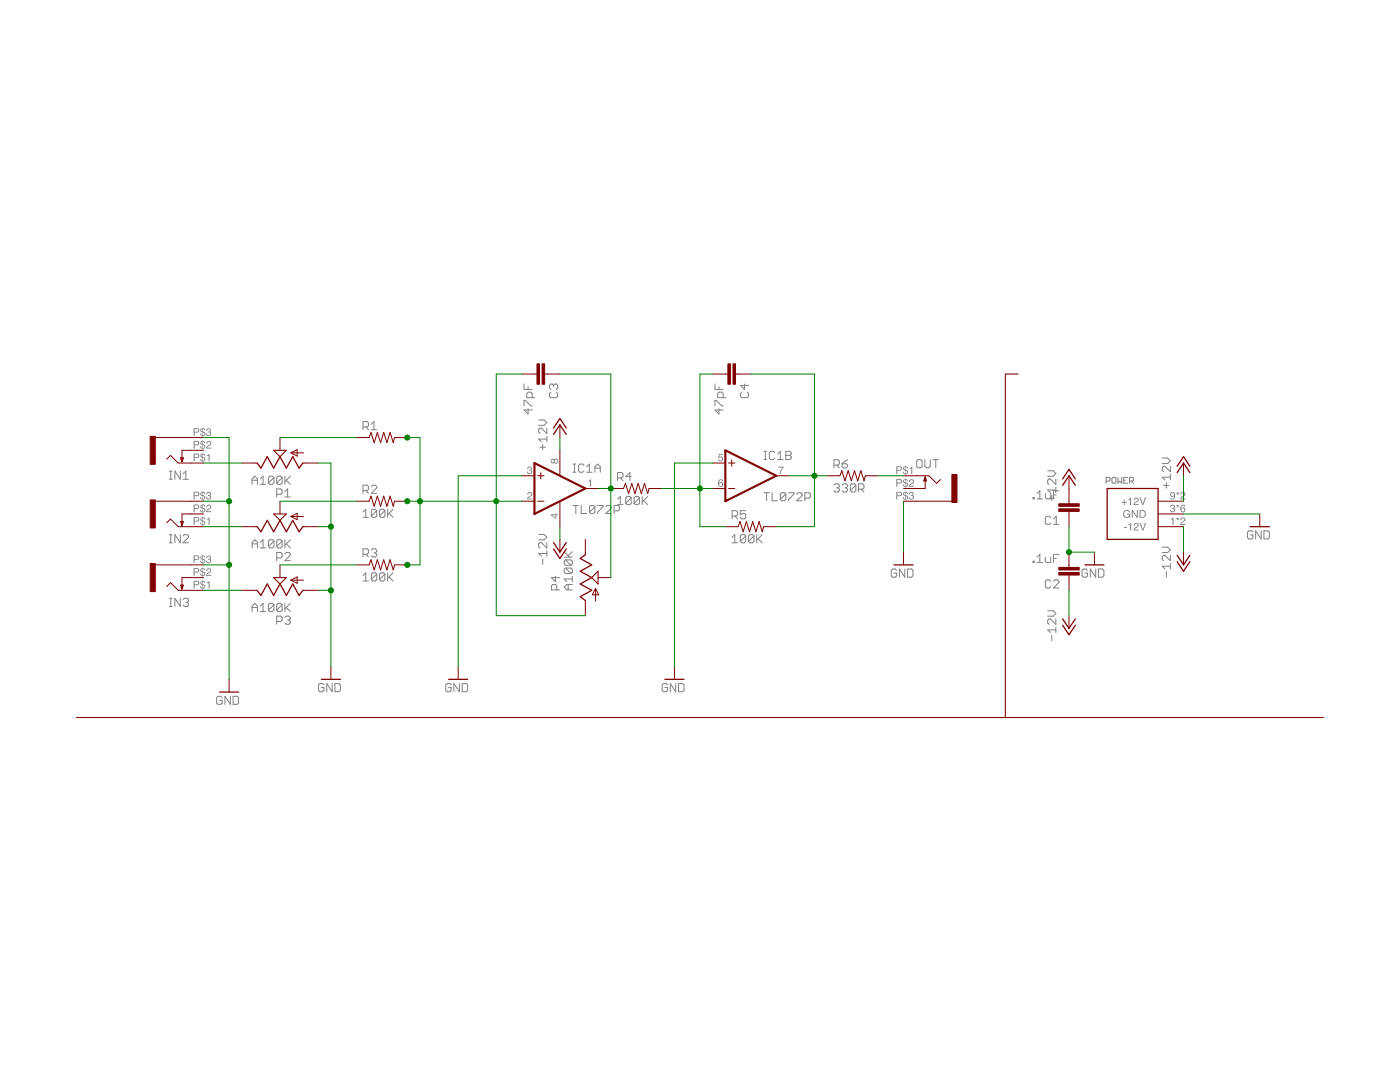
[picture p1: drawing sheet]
<svg xmlns="http://www.w3.org/2000/svg" width="279mm" height="216mm" viewBox="0 0 279 216" stroke-linecap="round" stroke-linejoin="round" font-family="sans-serif">
<g fill="none" stroke="#808080" stroke-width=".2">
<path d="M104.6 76.6v1.1h1.6M105.4 77.2v.5M106.2 79.4v-.9l-.3-.2h-.5l-.3 .2v.9h1.6M142.7 76.6v1.1h1.6M143.5 77.2v.5M144.3 79.4v-.9l-.3-.2h-.5l-.3 .2v.9h1.6M50.3 96.6v-1.1l.5-.5 .6 .5v1.1M50.3 95.8h1.1M51.9 95.5l.6-.5v1.6M51.9 96.6h1.1M54.7 95.3v1.1l-.3 .2h-.6l-.2-.2M54.7 95.3l-.3-.3h-.6l-.2 .3v1.1"/>
<path d="M54.7 95.3l-1.1 1.1M56.3 95.3v1.1l-.3 .2h-.5l-.3-.2M56.3 95.3l-.3-.3h-.5l-.3 .3v1.1M56.3 95.3l-1.1 1.1M56.9 95v1.6M57.1 95.8l.8 .8M57.9 95l-1 1.1M104.6 81v-1.1h.3l1 1.1h.3M105.4 81.5v1.1l-.8-.8h1.6M107.5 83.8h1.1l.5 .5-.5 .6h-1.1M107.8 89.2h1.1M108.3 88.7v1.1"/>
<path d="M109.1 85.4v1.1l-1-1.1h-.3l-.3 .3v.5l.3 .3M109.1 87.1v1M109.1 87.6h-1.6l.6 .5M114.4 94.2h.5M114.4 92.6h.5M114.6 92.6v1.6M116.5 92.9l-.2-.3h-.6l-.2 .3v1.1l.2 .2h.6l.2-.2M117.1 93.1l.5-.5v1.6M117.1 94.2h1.1M118.7 94.2v-1.1l.6-.5 .5 .5v1.1M118.7 93.4h1.1M123.3 99.6l.5-.5v1.6"/>
<path d="M126 99.3v1.1l-.3 .3h-.5l-.3-.3M126 99.3l-.3-.2h-.5l-.3 .2v1.1M126 99.3l-1.1 1.1M127.6 99.3v1.1l-.3 .3h-.5l-.3-.3M127.6 99.3l-.3-.2h-.5l-.3 .2v1.1M127.6 99.3l-1.1 1.1M128.2 99.1v1.6M128.4 99.9l.8 .8M129.2 99.1l-1 1.1M142.7 81v-1.1h.3l1 1.1h.3M143.5 81.5v1.1l-.8-.8h1.6M152.5 98.3h1"/>
<path d="M153 98.3v1.6M154.1 98.3v1.6h1.1M156.8 98.6l-.3-.3h-.5l-.3 .3v1.1M156.8 98.6v1.1l-.3 .2h-.5l-.3-.2M156.8 98.6l-1.1 1.1M157.4 98.3h1.1v.3l-1.1 1.1v.2M159 98.6l.3-.3h.5l.3 .3v.2l-1.1 1.1h1.1M160.6 99.4h.9l.2-.3v-.5l-.2-.3h-.9v1.6M166.4 96.8l.3-.3h.5l.3 .3v.3l-.3 .2M167 97.3h.2M167.2 97.3l.3 .3v.3l-.3 .3h-.5l-.3-.3M168.1 96.8l.2-.3h.6l.2 .3v.3l-.2 .2"/>
<path d="M168.6 97.3h.3M168.9 97.3l.2 .3v.3l-.2 .3h-.6l-.2-.3M170.8 96.8l-.3-.3h-.5l-.3 .3v1.1M170.8 96.8v1.1l-.3 .3h-.5l-.3-.3M170.8 96.8l-1.1 1.1M171.3 97.6h.8l.3-.3v-.5l-.3-.3h-.8v1.7M171.9 97.6l.5 .6M206.2 99.3h.2v.2h-.2zM207 98.5l.5-.6v1.6M207 99.5h1.1M208.6 98.5v.8l.3 .2h.8v-1M209.1 93.9h1.1l.5 .6-.5 .5h-1.1"/>
<path d="M209.4 99.4h1M209.9 98.8v1.1M210.2 98.7h.6M210.7 97.8h-1.6l.5 .5M210.7 95.6v1.1l-1.1-1.1h-.2l-.3 .2v.6l.3 .3M210.7 97.2v1.1M211.3 97.9h-1.1v1.6M231.9 91.4h1.1l.6 .5-.6 .6h-1.1M232.2 96.9h1.1M232.8 96.3v1.1M233.6 95.2h-1.7l.6 .6M233.6 93v1.1l-1.1-1.1h-.3l-.3 .3v.6l.3 .2"/>
<path d="M233.6 94.7v1.1M50.3 109.3v-1.1l.5-.5 .6 .5v1.1M50.3 108.5h1.1M51.9 108.2l.6-.5v1.6M51.9 109.3h1.1M54.7 108l-.3-.3h-.6l-.2 .3v1.1M54.7 108v1.1l-.3 .2h-.6l-.2-.2M54.7 108l-1.1 1.1M56.3 108l-.3-.3h-.5l-.3 .3v1.1M56.3 108v1.1l-.3 .2h-.5l-.3-.2M56.3 108l-1.1 1.1M56.9 107.7v1.6"/>
<path d="M57.1 108.5l.8 .8M57.9 107.7l-1 1.1M72.5 114.9l.5-.6v1.6M72.5 102.2l.5-.6v1.6M72.5 115.9h1M72.5 103.2h1M75.2 114.6v1.1l-.3 .2h-.5l-.3-.2M75.2 101.9l-.3-.3h-.5l-.3 .3v1.1M75.2 114.6l-.3-.3h-.5l-.3 .3v1.1M75.2 101.9v1.1l-.3 .2h-.5l-.3-.2M75.2 114.6l-1.1 1.1M75.2 101.9l-1.1 1.1"/>
<path d="M76.8 114.6v1.1l-.3 .2h-.5l-.3-.2M76.8 114.6l-.3-.3h-.5l-.3 .3v1.1M76.8 101.9l-.3-.3h-.5l-.3 .3v1.1M76.8 101.9v1.1l-.3 .2h-.5l-.3-.2M76.8 114.6l-1.1 1.1M76.8 101.9l-1.1 1.1M77.4 101.6v1.6M77.4 114.3v1.6M77.6 115.1l.8 .8M77.6 102.4l.8 .8M78.4 114.3l-1 1.1M78.4 101.6l-1 1.1"/>
<path d="M107.5 106.6h1.1l.5 .6-.5 .5h-1.1M108.3 111.5v1.1M109.1 110.4h-1.6l.6 .6M109.1 108.3v1.1l-1-1.1h-.3l-.3 .2v.6l.3 .3M109.1 109.9v1.1M112.6 111.2h1.6M112.6 110.1l1.1 1.1M112.9 111.7h1l.3 .3v.5l-.3 .3M112.9 113.3h1l.3 .3v.6l-.3 .2M112.9 113.3l-.3 .3v.6l.3 .2h1M112.9 111.7l-.3 .3v.5l.3 .3h1M112.9 113.3l1 1.1"/>
<path d="M112.9 111.7l1 1.1M113.4 116.6v1.1M114.2 115.5h-1.6l.5 .6M114.2 116.6h-1.1l-.5 .6 .5 .5h1.1M114.2 115v1.1M114.2 110.1l-.8 .8M114.4 100.9h1M114.9 100.9v1.6M116 100.9v1.6h1.1M118.7 101.1l-.3-.2h-.5l-.3 .2v1.1M118.7 101.1v1.1l-.3 .3h-.5l-.3-.3M118.7 101.1l-1.1 1.1"/>
<path d="M119.3 100.9h1.1v.2l-1.1 1.1v.3M120.9 101.1l.3-.2h.5l.3 .2v.3l-1.1 1.1h1.1M122.6 101.9h.8l.2-.2v-.6l-.2-.2h-.8v1.6M123.3 100.7h1M146.1 107.2l.5-.5v1.6M146.1 108.3h1.1M148.8 107v1l-.2 .3h-.6l-.3-.3M148.8 107l-.2-.3h-.6l-.3 .3v1M148.8 107l-1.1 1M150.5 107v1l-.3 .3h-.6l-.2-.3M150.5 107l-.3-.3h-.6l-.2 .3v1M150.5 107l-1.1 1"/>
<path d="M151 106.7v1.6M151.3 107.5l.8 .8M152.1 106.7l-1.1 1.1M178.9 113.8l-.2-.3h-.6l-.2 .3v1.1l.2 .3h.6l.2-.3v-.5h-.5M180.6 113.5v1.7l-1.1-1.7v1.7M181.1 113.5h.8l.3 .3v1.1l-.3 .3h-.8zM206.2 112h.2v.2h-.2zM207 112.2h1.1M207 111.2l.5-.6v1.6M208.6 111.2v.8l.3 .2h.8v-1M210.2 111.4h.6M211.3 110.6h-1.1v1.6"/>
<path d="M217 113.8l-.2-.3h-.6l-.3 .3v1.1l.3 .3h.6l.2-.3v-.5h-.5M218.7 113.5v1.7l-1.1-1.7v1.7M219.2 113.5h.8l.3 .3v1.1l-.3 .3h-.8zM231.9 109.2h1.1l.6 .5-.6 .6h-1.1M232.8 114.1v1.1M233.6 110.8v1.1l-1.1-1.1h-.3l-.3 .3v.5l.3 .3M233.6 112.5v1M233.6 113h-1.7l.6 .5M250 106.2l-.2-.3h-.6l-.2 .3v1.1l.2 .2h.6l.2-.2v-.6h-.5M251.7 105.9v1.6l-1.1-1.6v1.6M252.2 105.9h.8l.3 .3v1.1l-.3 .2h-.8zM44.3 139.2l-.2-.3h-.6l-.3 .3v1.1l.3 .2h.6l.2-.2v-.6h-.5"/>
<path d="M46 138.9v1.6l-1.1-1.6v1.6M46.5 138.9h.8l.3 .3v1.1l-.3 .2h-.8zM50.3 122v-1.1l.5-.5 .6 .5v1.1M50.3 121.2h1.1M51.9 120.9l.6-.5v1.6M51.9 122h1.1M54.7 120.7l-.3-.3h-.6l-.2 .3v1.1M54.7 120.7v1.1l-.3 .2h-.6l-.2-.2M54.7 120.7l-1.1 1.1M56.3 120.7l-.3-.3h-.5l-.3 .3v1.1M56.3 120.7v1.1l-.3 .2h-.5l-.3-.2M56.3 120.7l-1.1 1.1"/>
<path d="M56.9 120.4v1.6M57.1 121.2l.8 .8M57.9 120.4l-1 1.1M64.7 136.7l-.3-.3h-.6l-.2 .3v1.1l.2 .2h.6l.3-.2v-.6h-.6M66.3 136.4v1.6l-1.1-1.6v1.6M66.8 136.4h.8l.3 .3v1.1l-.3 .2h-.8zM90 136.7l-.2-.3h-.6l-.2 .3v1.1l.2 .2h.6l.2-.2v-.6h-.5M91.7 136.4v1.6l-1.1-1.6v1.6M92.2 136.4h.8l.3 .3v1.1l-.3 .2h-.8zM133.2 136.7l-.3-.3h-.5l-.3 .3v1.1l.3 .2h.5l.3-.2v-.6h-.5M134.9 136.4v1.6l-1.1-1.6v1.6M135.4 136.4h.8l.3 .3v1.1l-.3 .2h-.8z"/>
<path d="M209.1 121.9h1.1l.5 .5-.5 .6h-1.1M209.9 126.8v1.1M210.7 123.5v1.1l-1.1-1.1h-.2l-.3 .3v.5l.3 .3M210.7 125.1v1.1M210.7 125.7h-1.6l.5 .5"/>
</g>
<g fill="#808080">
<path d="M105.4 98.3a.52 .52 0 0 1 .8 .2 .52 .52 0 0 1-.5 .7l-.3 .3h.8v.2h-1l.2-.5a.59 .59 0 0 0 .5-.8h-.3l-.2 .3h-.2z"/>
<path d="M105.4 93.2a.43 .43 0 0 1 .6-.1 .43 .43 0 0 1 0 .7 .5 .5 0 0 1-.1 .9 .5 .5 0 0 1-.7-.6h.2a.3 .3 0 0 0 .4 .3 .3 .3 0 0 0 0-.5h-.2v-.2a.25 .25 0 0 0 .4-.2 .25 .25 0 0 0-.3-.2l-.3 .1v.2h-.2z"/>
<path d="M117.4 95.9l.5-.3v1.5h-.2v-1h-.3z"/>
<path d="M110.1 92a.25 .25 0 0 0 .5 0 .25 .25 0 0 0-.5 0zM110.7 92a.31 .31 0 0 0 .6 0 .31 .31 0 0 0-.6 0zM110 91.7l.3-.1 .3 .2a.46 .46 0 0 1 .7-.1 .46 .46 0 0 1 0 .7 .46 .46 0 0 1-.7-.1 .43 .43 0 0 1-.7 0 .43 .43 0 0 1 .1-.6z"/>
<path d="M110.2 102.8l.7 .5v-.5zM109.9 102.6h1v-.2h.1v.2h.4v.2h-.4v.7h-.2l-.9-.7z"/>
<path d="M224.3 99.7h.1v.4h.5v.2h-.5v.5h-.1v-.5h-.5v-.2h.5zM225.2 99.6l.5-.3v1.5h-.2v-1.1h-.3zM226.4 99.4a.52 .52 0 0 1 .8 .2 .52 .52 0 0 1-.5 .7l-.3 .3h.8v.2h-1l.2-.5a.59 .59 0 0 0 .6-.8h-.4l-.2 .3h-.1zM227.4 99.2h.2l.5 1.3 .4-1.3h.2l-.5 1.6h-.2z"/>
<path d="M233.6 98.3a.66 .66 0 0 1 .9 .2 .66 .66 0 0 1 0 .8 .46 .46 0 0 1-.5 .4 .46 .46 0 0 1-.5-.4h.2a.3 .3 0 0 0 .4 .2 .3 .3 0 0 0 .2-.3v-.2a.48 .48 0 0 1-.7 0 .48 .48 0 0 1 0-.7zM233.7 98.7a.35 .35 0 0 0 .7 0 .35 .35 0 0 0-.7 0zM234.8 98.3l.2 .1v-.3h.1v.3l.2-.1 .1 .1-.3 .1 .2 .2h-.1l-.2-.2-.1 .2h-.1l.1-.2-.2-.1zM235.7 98.3a.52 .52 0 0 1 .9 .2 .52 .52 0 0 1-.6 .7l-.3 .3h.9v.2h-1.1l.2-.5a.59 .59 0 0 0 .6-.8h-.4l-.1 .3h-.2z"/>
<path d="M224.3 102a.68 .68 0 0 1 1.2 .2h-.2a.58 .58 0 0 0-1 .1 .58 .58 0 0 0 .6 .9 .45 .45 0 0 0 .4-.5h-.4v-.2h.6v.8l-.1-.2a.77 .77 0 0 1-1.2 0 .77 .77 0 0 1 .1-1.1zM225.9 101.8h.2l.8 1.2v-1.2h.2v1.5h-.3l-.7-1.2v1.2h-.2zM227.6 102v1.1h.4a.6 .6 0 0 0 .5-.6 .6 .6 0 0 0-.5-.5zM227.4 101.8h.6a.78 .78 0 0 1 .7 .7 .78 .78 0 0 1-.7 .8h-.6z"/>
<path d="M233.7 100.8a.43 .43 0 0 1 .7 0 .43 .43 0 0 1-.1 .6 .5 .5 0 0 1-.1 .9 .5 .5 0 0 1-.7-.6h.2a.3 .3 0 0 0 .4 .4 .3 .3 0 0 0 0-.6h-.2l.1-.2a.25 .25 0 0 0 .3-.1 .25 .25 0 0 0-.3-.3l-.2 .1-.1 .2h-.2zM234.8 100.8l.2 .1v-.2h.1v.2l.2-.1 .1 .1-.3 .1 .2 .2-.1 .1-.2-.2-.1 .2-.1-.1 .1-.2-.2-.1zM235.7 100.9l.2-.2a.44 .44 0 0 1 .6 .4l-.5-.2-.3 .5a.51 .51 0 0 1 .8 .2 .51 .51 0 0 1-.3 .7 .51 .51 0 0 1-.6-.5zM235.8 101.7a.32 .32 0 0 0 .6 0 .32 .32 0 0 0-.6 0z"/>
<path d="M224.4 105.2h.5v.2h-.5zM225.2 104.7l.5-.3v1.5h-.2v-1.1h-.3zM226.4 104.5a.52 .52 0 0 1 .9 .2 .52 .52 0 0 1-.6 .7l-.3 .3h.9v.2h-1.1l.2-.5a.59 .59 0 0 0 .6-.8h-.4l-.1 .3h-.2zM227.4 104.3h.2l.5 1.3 .4-1.3h.2l-.5 1.6h-.2z"/>
<path d="M233.7 103.5l.5-.3v1.5h-.2v-1h-.3zM234.8 103.4h.2v-.2h.1v.2h.2l.1 .1h-.3l.2 .2-.1 .1-.2-.2-.1 .2-.1-.1 .1-.2h-.2zM235.7 103.3a.52 .52 0 0 1 .9 .3 .52 .52 0 0 1-.6 .6l-.3 .4h.9v.1h-1.1l.2-.4a.59 .59 0 0 0 .6-.8l-.4-.1-.1 .4h-.2z"/>
</g>
<g fill="none" stroke="#808080" stroke-width=".2">
<path d="M72.5 85.2h.8l.2-.3v-.5l-.2-.3h-.8v1.6M73 85.2l.5 .5M74.1 84.7l.5-.6v1.6M74.1 85.7h1.1M152.5 91.7h.5M152.5 90.1h.5M152.7 90.1v1.6M154.6 90.3l-.2-.2h-.6l-.3 .2v1.1l.3 .3h.6l.2-.3M155.2 91.7h1.1M155.2 90.6l.5-.5v1.6M156.8 90.1h.8l.3 .2v.3l-.3 .3 .3 .2v.3l-.3 .3h-.8zM156.8 90.9h.8"/>
<path d="M220.7 96h.6l.2-.2v-.4l-.2-.2h-.6v1.2M221.9 95.4l.2-.2h.4l.2 .2v.8l-.2 .2h-.4l-.2-.2zM223.1 95.2v1.2l.4-.4 .4 .4v-1.2M224.3 95.8h.3M225 95.2h-.7v1.2h.7M225.4 96h.6l.2-.2v-.4l-.2-.2h-.6v1.2M225.8 96l.4 .4"/>
</g>
<g fill="#808080">
<path d="M143.5 90.6h.7v.2h-.6l-.1 .4a.52 .52 0 0 1 .8 .2 .52 .52 0 0 1-.4 .7 .52 .52 0 0 1-.6-.4h.2a.33 .33 0 0 0 .5 .1 .33 .33 0 0 0 0-.5 .33 .33 0 0 0-.5 .1h-.2z"/>
<path d="M155.4 93.1h1l-.6 1.5h-.2v-.3l.6-1h-.8z"/>
<path d="M143.5 95.8l.1-.1a.44 .44 0 0 1 .7 .3l-.6-.2-.2 .5a.51 .51 0 0 1 .8 .2 .51 .51 0 0 1-.4 .7 .51 .51 0 0 1-.6-.5zM143.5 96.7a.35 .35 0 0 0 .7 0 .35 .35 0 0 0-.7 0z"/>
</g>
<g fill="none" stroke="#808080" stroke-width=".2">
<path d="M109.9 78.3l-.2 .2v.6l.2 .3h1.1l.3-.3v-.6l-.3-.2M110.5 76.9l-.3-.3h-.3l-.2 .3v.5l.2 .3M110.5 76.9l.2-.3h.3l.3 .3v.5l-.3 .3M110.5 76.9v.3M148 78.3l-.2 .2v.6l.2 .3h1.1l.3-.3v-.6l-.3-.2M148.6 76.6v1.1l-.8-.8h1.6M33.8 95.6h.6M33.8 94h.6M34.1 94v1.6M36 94v1.6l-1.1-1.6v1.6M36.5 95.6h1.1M36.5 94.5l.6-.5v1.6"/>
<path d="M72.5 97.9h.8l.2-.3v-.5l-.2-.3h-.8v1.6M73 97.9l.5 .5M74.1 97.1l.3-.3h.5l.3 .3v.2l-1.1 1.1h1.1M123.3 95.4h.8l.2-.3v-.5l-.2-.3h-.8v1.6M123.8 95.4l.5 .5M126 95.1h-1.1l.8-.8v1.6M166.4 92.8h.8l.3-.3v-.5l-.3-.3h-.8v1.7M167 92.8l.5 .6M168.1 92.5h.8l.2 .3v.3l-.2 .3h-.6l-.2-.3zM169.1 91.7l-1 .8M72.5 110.6h.8l.2-.3v-.5l-.2-.3h-.8v1.6M73 110.6l.5 .5"/>
<path d="M74.1 109.8l.3-.3h.5l.3 .3v.2l-.3 .3M74.6 110.3h.3M74.9 110.3l.3 .3v.3l-.3 .2h-.5l-.3-.2M146.1 103h.8l.3-.3v-.5l-.3-.3h-.8v1.6M146.6 103l.6 .5M148.8 101.9h-1.1v.8l.6-.3h.3l.2 .3v.6l-.2 .2h-.6l-.3-.2M209.7 116l-.3-.3h-.5l-.3 .3v1.1l.3 .2h.5l.3-.2M209.7 103.3l-.3-.3h-.5l-.3 .3v1.1l.3 .2h.5l.3-.2M210.2 116l.3-.3h.6l.2 .3v.2l-1.1 1.1h1.1M210.2 104.6h1.1M210.2 103.5l.6-.5v1.6"/>
</g>
<g fill="#808080">
<path d="M38.6 85.4h.7a.44 .44 0 0 1 .5 .5 .44 .44 0 0 1-.5 .4h-.5v.7h-.2zM38.8 85.6v.5h.5a.27 .27 0 0 0 .3-.2 .27 .27 0 0 0-.3-.3zM40.5 86.3v.6a.27 .27 0 0 0 .3-.3 .27 .27 0 0 0-.3-.3zM40.2 85.7v.2l.2 .2v-.5zM40.1 85.6l.3-.2v-.1l.4 .3 .2 .3-.5-.3v.5a.45 .45 0 0 1 .5 .5 .45 .45 0 0 1-.5 .4l-.1 .2v-.2l-.3-.1-.1-.2-.1-.2h.2l.3 .4v-.6l-.4-.3zM41.3 85.6a.43 .43 0 0 1 .7-.1 .43 .43 0 0 1-.1 .7 .5 .5 0 0 1-.1 .8 .5 .5 0 0 1-.7-.5h.2a.3 .3 0 0 0 .4 .3 .3 .3 0 0 0 .1-.5h-.3l.1-.2a.25 .25 0 0 0 .3-.2 .25 .25 0 0 0-.3-.3l-.2 .2-.1 .2h-.1z"/>
<path d="M38.6 90.5h.7a.44 .44 0 0 1 .5 .5 .44 .44 0 0 1-.5 .4h-.5v.6h-.2zM38.8 90.7v.5h.5a.27 .27 0 0 0 .3-.2 .27 .27 0 0 0-.3-.3zM40.5 91.4v.5a.27 .27 0 0 0 .3-.2 .27 .27 0 0 0-.3-.3zM40.2 90.8v.2l.2 .2v-.5zM40.1 90.7l.3-.2v-.1l.4 .2 .2 .3-.5-.2v.5a.45 .45 0 0 1 .5 .4 .45 .45 0 0 1-.5 .5l-.1 .2v-.2l-.3-.1-.1-.3-.1-.1h.2l.3 .3v-.5l-.4-.3zM41.3 90.8l.5-.2v1.4h-.2v-1h-.3z"/>
<path d="M38.6 88h.7a.44 .44 0 0 1 .5 .4 .44 .44 0 0 1-.5 .5h-.5v.6h-.2zM38.8 88.1v.6h.5a.27 .27 0 0 0 .3-.3 .27 .27 0 0 0-.3-.3zM40.5 88.8v.6a.27 .27 0 0 0 .3-.3 .27 .27 0 0 0-.3-.3zM40.2 88.2v.3l.2 .1v-.5zM40.1 88.1l.3-.1v-.2l.4 .3 .2 .3-.5-.3v.6a.45 .45 0 0 1 .5 .4 .45 .45 0 0 1-.5 .4l-.1 .3v-.3l-.3-.1-.1-.2-.1-.2h.2l.3 .4v-.6l-.4-.2zM41.3 88.1a.52 .52 0 0 1 .9 .2 .52 .52 0 0 1-.6 .7l-.3 .3h.9v.2h-1.1l.2-.5a.59 .59 0 0 0 .6-.7l-.4-.1-.1 .3h-.2z"/>
</g>
<path d="M33.8 108.3h.6M33.8 106.7h.6M34.1 106.7v1.6M36 106.7v1.6l-1.1-1.6v1.6M36.5 107l.3-.3h.6l.2 .3v.2l-1.1 1.1h1.1" fill="none" stroke="#808080" stroke-width=".2"/>
<g fill="#808080">
<path d="M38.6 98.1h.7a.44 .44 0 0 1 .5 .5 .44 .44 0 0 1-.5 .4h-.5v.7h-.2zM38.8 98.3v.5h.5a.27 .27 0 0 0 .3-.2 .27 .27 0 0 0-.3-.3zM40.5 99v.6a.27 .27 0 0 0 .3-.3 .27 .27 0 0 0-.3-.3zM40.2 98.4v.2l.2 .2v-.5zM40.1 98.3l.3-.2v-.1l.4 .3 .2 .2-.5-.2v.5a.45 .45 0 0 1 .5 .5 .45 .45 0 0 1-.5 .4l-.1 .2v-.2l-.3-.1-.1-.2-.1-.2h.2l.3 .3v-.5l-.4-.3zM41.3 98.3a.43 .43 0 0 1 .7-.1 .43 .43 0 0 1-.1 .7 .5 .5 0 0 1-.1 .8 .5 .5 0 0 1-.7-.5h.2a.3 .3 0 0 0 .4 .3 .3 .3 0 0 0 .1-.5h-.3l.1-.2a.25 .25 0 0 0 .3-.2 .25 .25 0 0 0-.3-.3l-.2 .2-.1 .2h-.1z"/>
<path d="M38.6 103.2h.7a.44 .44 0 0 1 .5 .4 .44 .44 0 0 1-.5 .5h-.5v.6h-.2zM38.8 103.4v.5h.5a.27 .27 0 0 0 .3-.3 .27 .27 0 0 0-.3-.2zM40.5 104.1v.5a.27 .27 0 0 0 .3-.2 .27 .27 0 0 0-.3-.3zM40.2 103.5v.2l.2 .2v-.5zM40.1 103.3l.3-.1v-.1l.4 .2 .2 .3-.5-.2v.5a.45 .45 0 0 1 .5 .4 .45 .45 0 0 1-.5 .5l-.1 .2v-.2l-.3-.1-.1-.3-.1-.1h.2l.3 .3v-.5l-.4-.3zM41.3 103.5l.5-.3v1.5h-.2v-1h-.3z"/>
<path d="M38.6 100.7h.7a.44 .44 0 0 1 .5 .4 .44 .44 0 0 1-.5 .4h-.5v.7h-.2zM38.8 100.8v.6h.5a.27 .27 0 0 0 .3-.3 .27 .27 0 0 0-.3-.3zM40.5 101.5v.6a.27 .27 0 0 0 .3-.3 .27 .27 0 0 0-.3-.3zM40.2 100.9v.3l.2 .1v-.5zM40.1 100.8l.3-.1v-.2l.4 .3 .2 .3-.5-.3v.5a.45 .45 0 0 1 .5 .5 .45 .45 0 0 1-.5 .4l-.1 .2v-.2l-.3-.1-.1-.2-.1-.2h.2l.3 .4v-.6l-.4-.2zM41.3 100.8a.52 .52 0 0 1 .9 .2 .52 .52 0 0 1-.6 .7l-.3 .3h.9v.2h-1.1l.2-.5a.59 .59 0 0 0 .6-.8h-.4l-.1 .3h-.2z"/>
</g>
<path d="M33.8 119.4h.6M34.1 119.4v1.6M36 119.4v1.6l-1.1-1.6v1.6M36.5 119.7l.3-.3h.6l.2 .3v.2l-.2 .3M33.8 121h.6M37.1 120.2h.3M37.4 120.2l.2 .3v.2l-.2 .3h-.6l-.3-.3" fill="none" stroke="#808080" stroke-width=".2"/>
<g fill="#808080">
<path d="M38.6 110.8h.7a.44 .44 0 0 1 .5 .5 .44 .44 0 0 1-.5 .4h-.5v.7h-.2zM38.8 111v.5h.5a.27 .27 0 0 0 .3-.2 .27 .27 0 0 0-.3-.3zM40.5 111.7v.5a.27 .27 0 0 0 .3-.2 .27 .27 0 0 0-.3-.3zM40.2 111.1v.2l.2 .2v-.5zM40.1 111l.3-.2v-.1l.4 .3 .2 .2-.5-.2v.5a.45 .45 0 0 1 .5 .4 .45 .45 0 0 1-.5 .5l-.1 .2v-.2l-.3-.1-.1-.2-.1-.2h.2l.3 .3v-.5l-.4-.3zM41.3 110.9a.43 .43 0 0 1 .7 0 .43 .43 0 0 1-.1 .7 .5 .5 0 0 1-.1 .8 .5 .5 0 0 1-.7-.5h.2a.3 .3 0 0 0 .4 .3 .3 .3 0 0 0 .1-.5h-.3l.1-.2a.25 .25 0 0 0 .3-.2 .25 .25 0 0 0-.3-.3l-.2 .2-.1 .1h-.1z"/>
<path d="M38.6 115.9h.7a.44 .44 0 0 1 .5 .4 .44 .44 0 0 1-.5 .5h-.5v.6h-.2zM38.8 116.1v.5h.5a.27 .27 0 0 0 .3-.3 .27 .27 0 0 0-.3-.2zM40.5 116.8v.5a.27 .27 0 0 0 .3-.3 .27 .27 0 0 0-.3-.2zM40.2 116.1v.3l.2 .2v-.5zM40.1 116l.3-.1v-.1l.4 .2 .2 .3-.5-.2v.5a.45 .45 0 0 1 .5 .4 .45 .45 0 0 1-.5 .5l-.1 .2v-.2l-.3-.1-.1-.3-.1-.1h.2l.3 .3v-.6l-.4-.2zM41.3 116.2l.5-.3v1.5h-.2v-1h-.3z"/>
<path d="M38.6 113.4h.7a.44 .44 0 0 1 .5 .4 .44 .44 0 0 1-.5 .4h-.5v.7h-.2zM38.8 113.5v.6h.5a.27 .27 0 0 0 .3-.3 .27 .27 0 0 0-.3-.3zM40.5 114.2v.6a.27 .27 0 0 0 .3-.3 .27 .27 0 0 0-.3-.3zM40.2 113.6v.3l.2 .1v-.5zM40.1 113.5l.3-.1v-.2l.4 .3 .2 .3-.5-.3v.5a.45 .45 0 0 1 .5 .5 .45 .45 0 0 1-.5 .4l-.1 .2v-.2l-.3-.1-.1-.2-.1-.2h.2l.3 .4v-.6l-.4-.3zM41.3 113.5a.52 .52 0 0 1 .9 .2 .52 .52 0 0 1-.6 .7l-.3 .3h.9v.2h-1.1l.2-.5a.59 .59 0 0 0 .6-.8h-.4l-.1 .3h-.2z"/>
</g>
<path d="M183.2 91.7h.5l.3 .3v1.1l-.3 .2h-.5l-.3-.2v-1.1zM184.6 91.7v1.4l.2 .2h.6l.3-.2v-1.4M186.2 91.7h1.1M186.8 91.7v1.6" fill="none" stroke="#808080" stroke-width=".2"/>
<g fill="#808080">
<path d="M178.9 98.1h.7a.44 .44 0 0 1 .4 .5 .44 .44 0 0 1-.4 .4h-.5v.7h-.2zM179.1 98.3v.5h.4a.27 .27 0 0 0 .3-.2 .27 .27 0 0 0-.3-.3zM180.8 99v.6a.27 .27 0 0 0 .2-.3 .27 .27 0 0 0-.2-.3zM180.5 98.4l-.1 .2 .3 .2v-.5zM180.3 98.3l.4-.2v-.1l.4 .3 .1 .2-.4-.2v.5a.45 .45 0 0 1 .4 .5 .45 .45 0 0 1-.4 .4l-.1 .2v-.2l-.4-.1-.1-.2v-.2h.2l.3 .3v-.5l-.5-.3zM181.6 98.3a.43 .43 0 0 1 .6-.1 .43 .43 0 0 1 0 .7 .5 .5 0 0 1-.2 .8 .5 .5 0 0 1-.6-.5h.2a.3 .3 0 0 0 .4 .3 .3 .3 0 0 0 0-.5h-.2v-.2a.25 .25 0 0 0 .3-.2 .25 .25 0 0 0-.2-.3l-.3 .2v.2h-.2z"/>
<path d="M178.9 93h.7a.44 .44 0 0 1 .4 .5 .44 .44 0 0 1-.4 .4h-.5v.7h-.2zM179.1 93.2v.6h.4a.27 .27 0 0 0 .3-.3 .27 .27 0 0 0-.3-.3zM180.8 93.9v.6a.27 .27 0 0 0 .2-.3 .27 .27 0 0 0-.2-.3zM180.5 93.3l-.1 .3 .3 .1v-.5zM180.3 93.2l.4-.1v-.2l.4 .3 .1 .3-.4-.3v.5a.45 .45 0 0 1 .4 .5 .45 .45 0 0 1-.4 .4l-.1 .2v-.2l-.4-.1-.1-.2v-.2h.2l.3 .4v-.6l-.5-.3zM181.5 93.4l.6-.3v1.5h-.2v-1.1h-.4z"/>
<path d="M178.9 95.6h.7a.44 .44 0 0 1 .4 .4 .44 .44 0 0 1-.4 .5h-.5v.6h-.2zM179.1 95.8v.5h.4a.27 .27 0 0 0 .3-.3 .27 .27 0 0 0-.3-.2zM180.8 96.5v.5a.27 .27 0 0 0 .2-.3 .27 .27 0 0 0-.2-.2zM180.5 95.8l-.1 .3 .3 .1v-.4zM180.3 95.7l.4-.1v-.1l.4 .2 .1 .3-.4-.2v.5a.45 .45 0 0 1 .4 .4 .45 .45 0 0 1-.4 .5l-.1 .2v-.2l-.4-.1-.1-.3v-.1h.2l.3 .3v-.6l-.5-.2zM181.6 95.7a.52 .52 0 0 1 .8 .3 .52 .52 0 0 1-.5 .6l-.3 .3h.8v.2h-1l.2-.5a.59 .59 0 0 0 .5-.7l-.4-.1-.1 .4h-.2z"/>
</g>
<path d="M55.2 98.6h.8l.3-.2v-.6l-.3-.2h-.8v1.6M56.9 98.1l.5-.5v1.6M56.9 99.2h1M55.2 111.3h.8l.3-.2v-.6l-.3-.3h-.8v1.7M56.9 110.5l.2-.3h.6l.2 .3v.3l-1 1.1h1M110.8 115v1.1l-.8-.8h1.7M111.1 117.7v-.8l-.3-.3h-.5l-.3 .3v.8h1.7M55.2 124h.8l.3-.3v-.5l-.3-.3h-.8v1.7M56.9 123.2l.2-.3h.6l.2 .3v.3l-.2 .2M57.4 123.7h.3M57.7 123.7l.2 .3v.3l-.2 .3h-.6l-.2-.3" fill="none" stroke="#808080" stroke-width=".2"/>
<path d="M203.2 74.6h-2.6v68.6M54.6 89.9h2.5l-1.2 1.2zM54.6 102.6h2.5l-1.2 1.2zM54.6 115.3h2.5l-1.2 1.2zM118.1 115.3l1.3-1.3v2.5zM15.2 143.2h248.9" fill="none" stroke="#800000" stroke-width=".21"/>
<path d="M106.7 92.4l10.1 5.1-10.1 5.1zM144.8 89.9l10.1 5-10.1 5.1z" fill="none" stroke="#800000" stroke-width=".42"/>
<g fill="none" stroke="#800000" stroke-width=".2">
<path d="M104.1 74.6h3.1M108.7 74.6h3M142.2 74.6h3.1M146.8 74.6h3M31 87.3h9.6M33.3 91.6l.7-.7 1.6 1.5h5M40.6 89.9h-4.3v2.2M48.3 92.4h3M55.9 87.3v2.6M58 90.4h2.6M58 90.4l1.3-.7v1.3zM60.5 92.4h3"/>
<path d="M71.1 87.3h2.6l.3-1 .7 2 .6-2 .6 2 .7-2 .6 2 .7-2 .6 2 .2-1h2.6M104.1 94.9h2.6M107.3 94.9h1.3M107.9 94.3v1.3M111.7 84.8v2.5M111.7 89.9v5M116.8 97.5h2.6M121.9 97.5h2.5l.4-1 .7 2 .6-2 .6 2 .7-2 .6 2 .6-2 .7 2 .2-1h2.6M142.2 97.5h2.6M142.2 92.4h2.6M145.4 97.5h1.3M145.4 92.4h1.3"/>
<path d="M146 91.8v1.2M154.9 94.9h2.6M165.1 94.9h2.5l.4-1 .6 2 .7-2 .6 2 .6-2 .7 2 .6-2 .6 2 .3-1h2.5M180.3 94.9h5.1l1.5 1.6 .8-.8M184.6 95.2v2.3h-4.3M213.3 94.9v5.6M236.2 92.4v2.5M31 100h9.6M31 112.7h9.6M33.3 104.3l.7-.7 1.6 1.5h5M33.3 117l.7-.7 1.6 1.5h5M40.6 102.6h-4.3v2.2"/>
<path d="M40.6 115.3h-4.3v2.2M48.3 105.1h3M48.3 117.8h3M55.9 100v2.6M55.9 112.7v2.6M58 103.1l1.3-.7v1.3zM58 115.8l1.3-.7v1.3zM58 103.1h2.6M58 115.8h2.6M60.5 105.1h3M60.5 117.8h3M71.1 100h2.6l.3-1 .7 2 .6-2 .6 2 .7-2 .6 2 .7-2 .6 2 .2-1h2.6"/>
<path d="M71.1 112.7h2.6l.3-1 .7 2 .6-2 .6 2 .7-2 .6 2 .7-2 .6 2 .2-1h2.6M104.1 100h2.6M107.3 100h1.3M111.7 100v5.1M111.7 107.6v2.6M116.8 107.6v3.1M116.8 119.8v3.1M118.9 117.4v2.6M118.9 117.4l.6 1.3h-1.3zM119.4 115.3h2.5M144.8 105.1h2.5l.4-1 .6 2 .6-2 .7 2 .6-2 .7 2 .6-2 .6 2 .3-1h2.5M180.3 100h9.7"/>
<path d="M180.3 110.2v2.5M213.3 102v3.1M213.3 110.2v3M213.3 114.7v3.1M218.4 110.2v2.5M231.1 100h5.1M231.1 102.6h5.1M231.1 105.1h5.1M236.2 110.2v2.5M251.4 102.6v2.5M45.7 135.6v2.5M66 133v2.6"/>
<path d="M91.4 133v2.6M134.6 133v2.6M213.3 122.9v2.5"/>
</g>
<g fill="none" stroke="#800000" stroke-width=".25">
<path d="M36.1 91.4h.5l-.3 .7zM51.3 92.4l.8 1 1.2-2.3 1.3 2.3 1.3-2.3 1.2 2.3 1.3-2.3 1.3 2.3 .8-1M110.5 86.7l1.2-1.9 1.3 1.9M110.5 85.4l1.2-1.9 1.3 1.9M184.6 95.2l.3 .7h-.5zM212.1 96.8l1.2-1.9 1.3 1.9M212.1 95.6l1.2-1.9 1.3 1.9M221 97.5h10.1v10.1h-10.1zM234.9 94.3l1.3-1.9 1.3 1.9M234.9 93l1.3-1.9 1.3 1.9M36.1 104.1h.5l-.3 .7zM36.1 116.8h.5l-.3 .7z"/>
<path d="M51.3 105.1l.8 1 1.2-2.3 1.3 2.3 1.3-2.3 1.2 2.3 1.3-2.3 1.3 2.3 .8-1M51.3 117.8l.8 1 1.2-2.3 1.3 2.3 1.3-2.3 1.2 2.3 1.3-2.3 1.3 2.3 .8-1M110.5 108.3l1.2 1.9 1.3-1.9M110.5 109.5l1.2 1.9 1.3-1.9M116.8 110.7l-1 .7 2.3 1.3-2.3 1.3 2.3 1.3-2.3 1.2 2.3 1.3-2.3 1.3 1 .7M178.4 112.7h3.8M216.5 112.7h3.8M234.9 110.8l1.3 1.9 1.3-1.9M234.9 112.1l1.3 1.9 1.3-1.9M249.5 105.1h3.8M43.8 138.1h3.8M64.1 135.6h3.8"/>
<path d="M89.5 135.6h3.8M132.7 135.6h3.8M212.1 123.5l1.2 1.9 1.3-1.9M212.1 124.8l1.2 1.9 1.3-1.9"/>
</g>
<g fill="#800000" stroke="#800000" stroke-width=".2">
<path d="M108.2 72.6h.5v4.1h-.5z"/>
<path d="M107.2 72.6h.5v4.1h-.5z"/>
<path d="M146.3 72.6h.5v4.1h-.5z"/>
<path d="M145.3 72.6h.5v4.1h-.5z"/>
<path d="M211.3 114.2h4.1v.5h-4.1z"/>
<path d="M211.3 113.2h4.1v.5h-4.1z"/>
<path d="M211.3 101.5h4.1v.5h-4.1z"/>
<path d="M211.3 100.5h4.1v.5h-4.1z"/>
<path d="M30 87.1h1v5.5h-1z"/>
<path d="M30 99.8h1v5.5h-1z"/>
<path d="M30 112.5h1v5.5h-1z"/>
<path d="M190 94.7h1v5.6h-1z"/>
</g>
<g fill="none" stroke="#008000" stroke-width=".2">
<path d="M104.1 74.6h-5.1v48.3h17.8M111.7 74.6h10.2v40.7M142.2 74.6h-2.5v30.5h5.1M149.8 74.6h12.7v30.5h-7.6M40.6 92.4h7.7M40.6 87.3h5.1v48.3M55.9 87.3h15.2M63.5 92.4h2.5v40.6M81.3 87.3h2.5v25.4h-2.5M104.1 94.9h-12.7v38.1M111.7 87.3v2.6M119.4 97.5h2.5"/>
<path d="M132.1 97.5h10.1M142.2 92.4h-7.6v40.6M157.5 94.9h7.6M175.2 94.9h5.1M236.2 94.9v5.1M40.6 105.1h7.7M40.6 117.8h7.7M40.6 112.7h5.1M40.6 100h5.1M55.9 112.7h15.2M55.9 100h15.2M63.5 105.1h2.5"/>
<path d="M63.5 117.8h2.5M81.3 100h22.8M111.7 105.1v2.5M180.3 100v10.2M213.3 105.1v5.1h5.1M213.3 117.8v5.1M236.2 102.6h15.2M236.2 105.1v5.1"/>
</g>
<g fill="#008000" stroke="#008000" stroke-width=".2">
<circle cx="66" cy="105.1" r=".51"/>
<circle cx="66" cy="117.8" r=".51"/>
<circle cx="213.3" cy="110.2" r=".51"/>
<circle cx="45.7" cy="112.7" r=".51"/>
<circle cx="45.7" cy="100" r=".51"/>
<circle cx="121.9" cy="97.5" r=".51"/>
<circle cx="162.5" cy="94.9" r=".51"/>
<circle cx="139.7" cy="97.5" r=".51"/>
<circle cx="99" cy="100" r=".51"/>
<circle cx="83.8" cy="100" r=".51"/>
<circle cx="81.3" cy="87.3" r=".51"/>
<circle cx="81.3" cy="100" r=".51"/>
<circle cx="81.3" cy="112.7" r=".51"/>
</g>
</svg>
